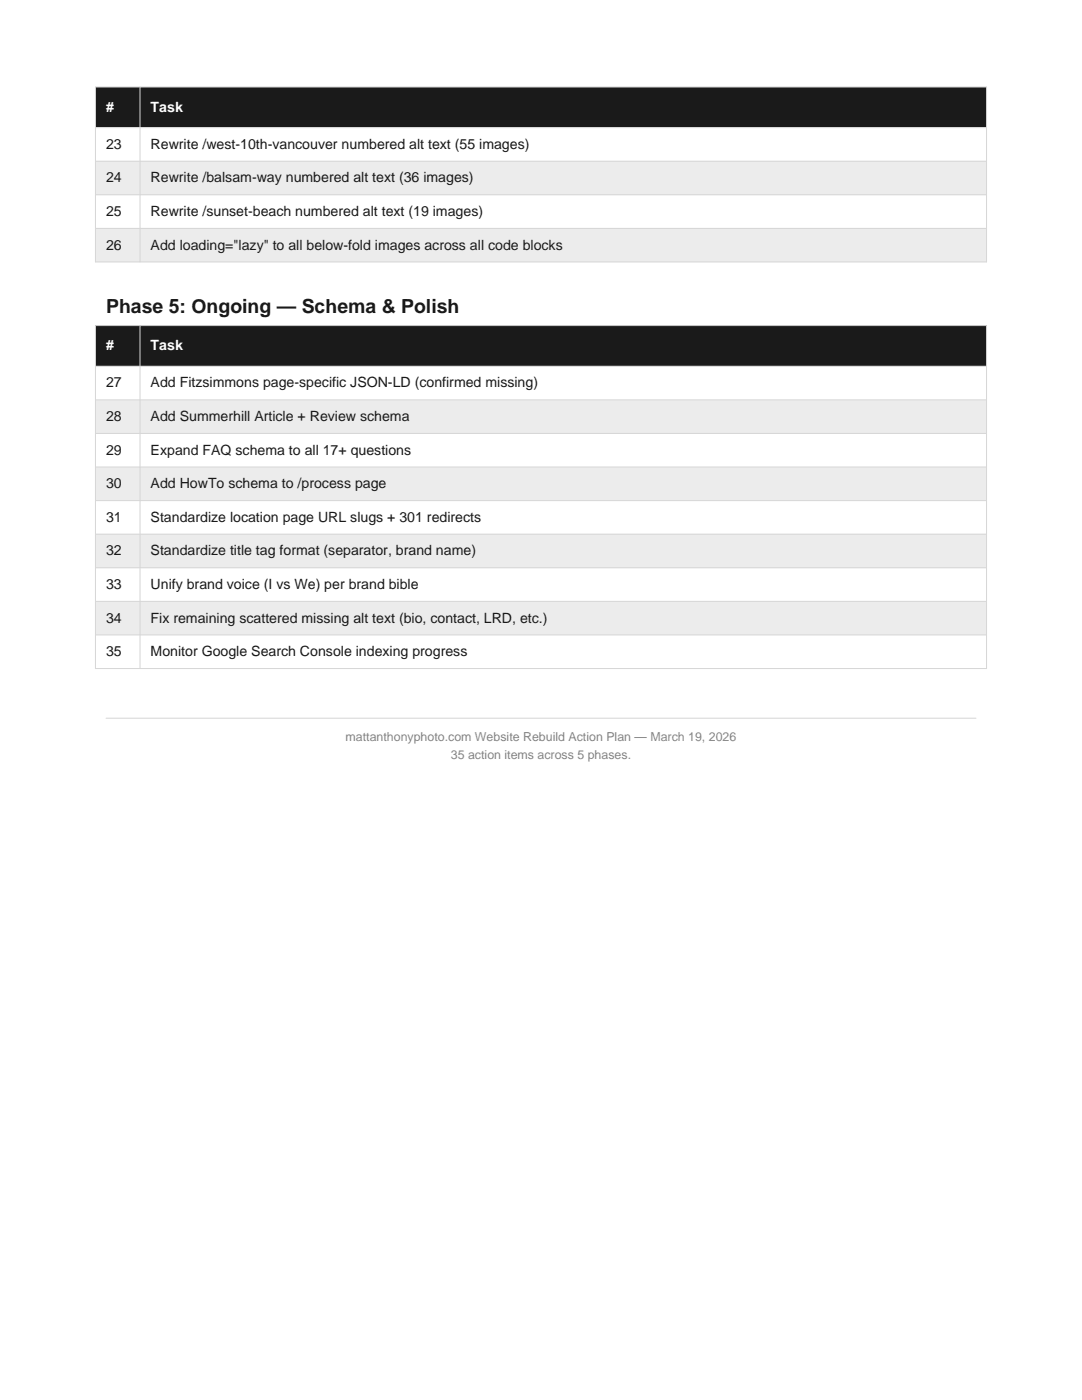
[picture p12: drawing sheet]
<svg xmlns="http://www.w3.org/2000/svg" width="216mm" height="279mm" viewBox="0 0 216 279" stroke-linecap="round" stroke-linejoin="round" font-family="sans-serif">
<defs><g id="words">
<text font-size="3.9" fill="#1a1a18" x="21.2" y="62.5">Phase 5: Ongoing — Schema &amp; Polish</text>
<g font-size="2.8" fill="#fff">
<text x="21.2" y="22.3">#</text>
<text x="30.1" y="22.3">Task</text>
<text x="21.2" y="69.9">#</text>
<text x="30.1" y="69.9">Task</text>
</g>
<g font-size="2.8" fill="#1a1a18">
<text x="21.2" y="29.7">23</text>
<text x="30.1" y="29.7">Rewrite /west-10th-vancouver numbered alt text (55 images)</text>
<text x="21.2" y="36.4">24</text>
<text x="30.1" y="36.4">Rewrite /balsam-way numbered alt text (36 images)</text>
<text x="21.2" y="43.1">25</text>
<text x="30.1" y="43.1">Rewrite /sunset-beach numbered alt text (19 images)</text>
<text x="21.2" y="49.8">26</text>
<text x="30.1" y="49.8">Add loading=&quot;lazy&quot; to all below-fold images across all code blocks</text>
<text x="21.2" y="77.3">27</text>
<text x="30.1" y="77.3">Add Fitzsimmons page-specific JSON-LD (confirmed missing)</text>
<text x="21.2" y="84">28</text>
<text x="30.1" y="84">Add Summerhill Article + Review schema</text>
<text x="21.2" y="90.7">29</text>
<text x="30.1" y="90.7">Expand FAQ schema to all 17+ questions</text>
<text x="21.2" y="97.4">30</text>
<text x="30.1" y="97.4">Add HowTo schema to /process page</text>
<text x="21.2" y="104.1">31</text>
<text x="30.1" y="104.1">Standardize location page URL slugs + 301 redirects</text>
<text x="21.2" y="110.8">32</text>
<text x="30.1" y="110.8">Standardize title tag format (separator, brand name)</text>
<text x="21.2" y="117.5">33</text>
<text x="30.1" y="117.5">Unify brand voice (I vs We) per brand bible</text>
<text x="21.2" y="124.2">34</text>
<text x="30.1" y="124.2">Fix remaining scattered missing alt text (bio, contact, LRD, etc.)</text>
<text x="21.2" y="131">35</text>
<text x="30.1" y="131">Monitor Google Search Console indexing progress</text>
</g>
<g font-size="2.5" fill="#8a8579">
<text x="69" y="147.9">mattanthonyphoto.com Website Rebuild Action Plan — March 19, 2026</text>
<text x="90" y="151.4">35 action items across 5 phases.</text>
</g>
</g></defs>
<path d="M19 17.4h177.8v8.1h-177.8z" fill-rule="evenodd" fill="#1a1a18"/>
<g fill="#fff">
<path d="M19 25.5h177.8v26.8h-177.8z" fill-rule="evenodd"/>
<path d="M19 25.5h177.8v6.7h-177.8z" fill-rule="evenodd"/>
</g>
<path d="M19 32.2h177.8v6.7h-177.8z" fill-rule="evenodd" fill="#eeece6"/>
<path d="M19 38.9h177.8v6.7h-177.8z" fill-rule="evenodd" fill="#fff"/>
<path d="M19 45.6h177.8v6.7h-177.8z" fill-rule="evenodd" fill="#eeece6"/>
<path d="M19 17.4h177.8v34.9h-177.8zM27.9 17.4v34.9M19 25.5h177.8M19 32.2h177.8M19 38.9h177.8M19 45.6h177.8" fill="none" stroke="#d9d5cd" stroke-width=".2"/>
<path d="M19 65h177.8v8.1h-177.8z" fill-rule="evenodd" fill="#1a1a18"/>
<g fill="#fff">
<path d="M19 73.1h177.8v60.3h-177.8z" fill-rule="evenodd"/>
<path d="M19 73.1h177.8v6.7h-177.8z" fill-rule="evenodd"/>
</g>
<path d="M19 79.8h177.8v6.7h-177.8z" fill-rule="evenodd" fill="#eeece6"/>
<path d="M19 86.5h177.8v6.7h-177.8z" fill-rule="evenodd" fill="#fff"/>
<path d="M19 93.2h177.8v6.7h-177.8z" fill-rule="evenodd" fill="#eeece6"/>
<path d="M19 99.9h177.8v6.7h-177.8z" fill-rule="evenodd" fill="#fff"/>
<path d="M19 106.6h177.8v6.7h-177.8z" fill-rule="evenodd" fill="#eeece6"/>
<path d="M19 113.3h177.8v6.7h-177.8z" fill-rule="evenodd" fill="#fff"/>
<path d="M19 120h177.8v6.7h-177.8z" fill-rule="evenodd" fill="#eeece6"/>
<path d="M19 126.7h177.8v6.7h-177.8z" fill-rule="evenodd" fill="#fff"/>
<path d="M19 65h177.8v68.4h-177.8zM19 73.1h177.8M19 79.8h177.8M27.9 65v68.4M19 86.5h177.8M19 93.2h177.8M19 99.9h177.8M19 106.6h177.8M19 113.3h177.8M19 120h177.8M19 126.7h177.8M21.2 143.3h173.5" fill="none" stroke="#d9d5cd" stroke-width=".2"/>
<use href="#words"/>
</svg>
